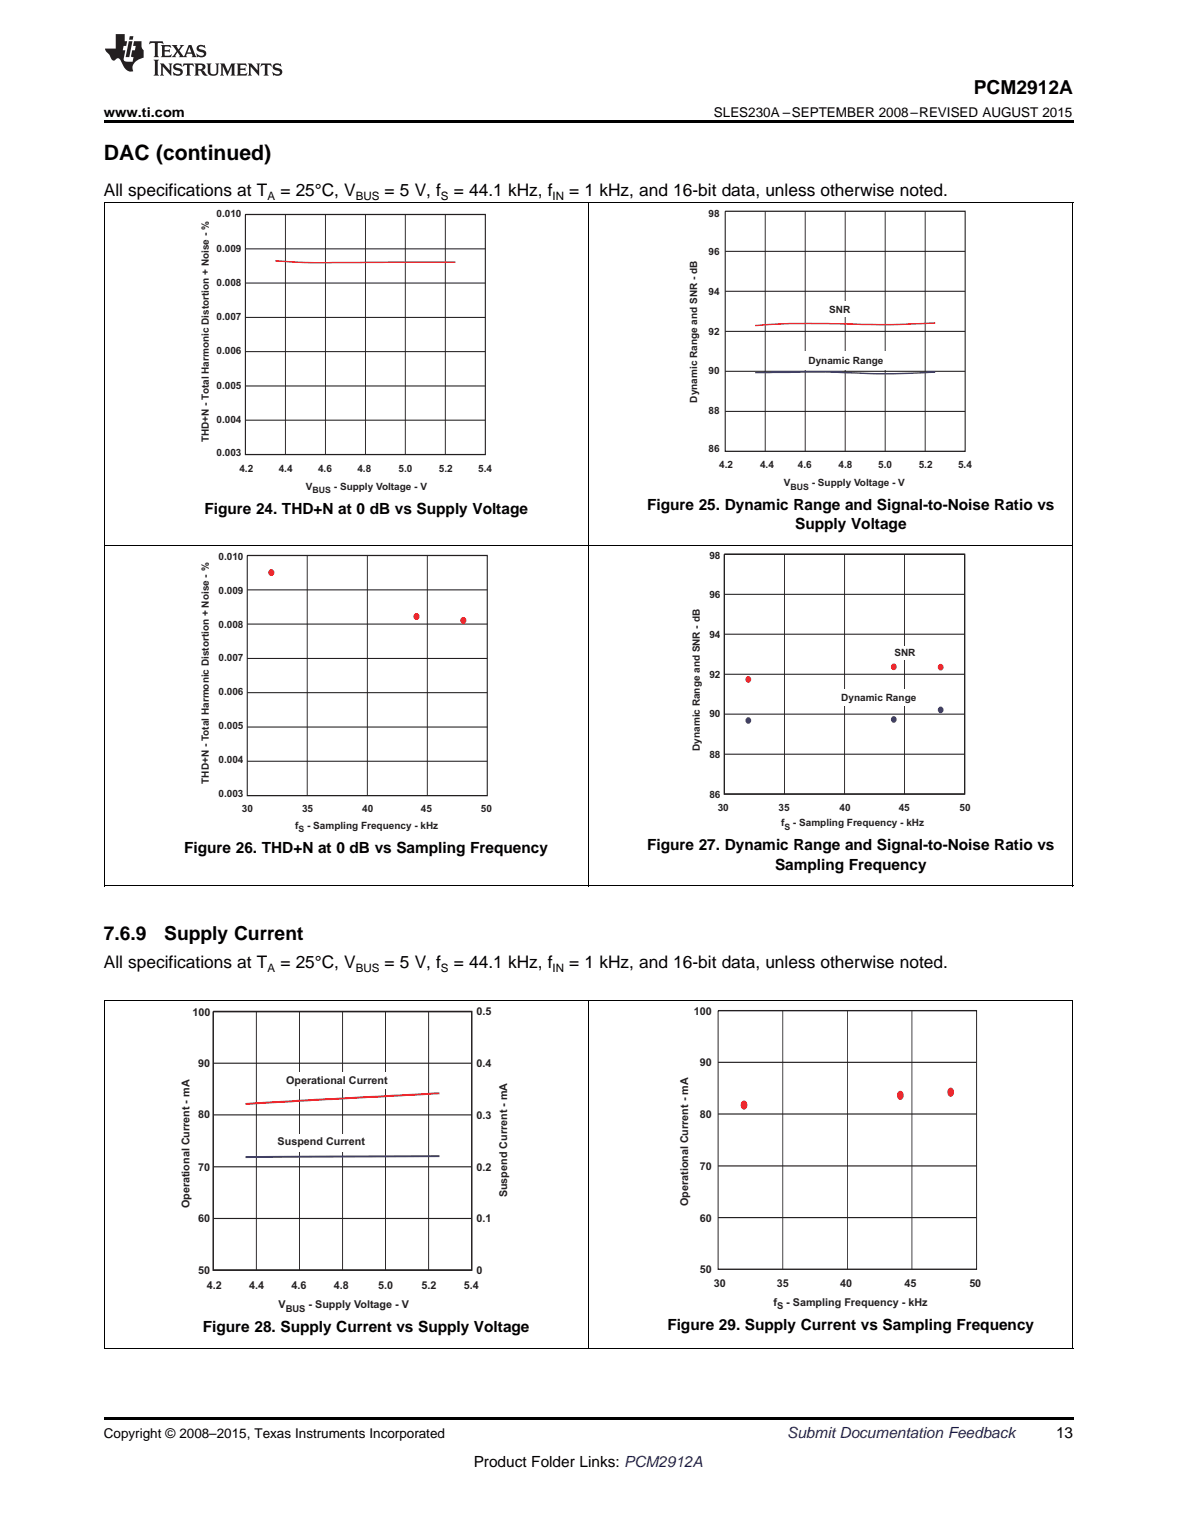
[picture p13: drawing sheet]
<svg xmlns="http://www.w3.org/2000/svg" width="216mm" height="279mm" viewBox="0 0 216 279" stroke-linecap="round" stroke-linejoin="round" font-family="sans-serif">
<defs><g id="words">
<text font-size="3.9" x="19" y="29.3">DAC (continued)</text>
<g font-size="3.5">
<text x="178.6" y="17.3">PCM2912A</text>
<text x="19" y="172.4">7.6.9</text>
<text x="30.1" y="172.4">Supply Current</text>
</g>
<g font-size="3.2">
<text x="19" y="36">All specifications at T</text>
<text x="51.4" y="36">= 25°C, V</text>
<text x="70.6" y="36">= 5 V, f</text>
<text x="83.3" y="36">= 44.1 kHz, f</text>
<text x="104.4" y="36">= 1 kHz, and 16-bit data, unless otherwise noted.</text>
<text x="19" y="177.5">All specifications at T</text>
<text x="51.4" y="177.5">= 25°C, V</text>
<text x="70.6" y="177.5">= 5 V, f</text>
<text x="83.3" y="177.5">= 44.1 kHz, f</text>
<text x="104.4" y="177.5">= 1 kHz, and 16-bit data, unless otherwise noted.</text>
</g>
<g font-size="2.8">
<text x="37.5" y="94.2">Figure 24. THD+N at 0 dB vs Supply Voltage</text>
<text x="118.7" y="93.5">Figure 25. Dynamic Range and Signal-to-Noise Ratio vs</text>
<text x="145.9" y="97">Supply Voltage</text>
<text x="118.7" y="155.9">Figure 27. Dynamic Range and Signal-to-Noise Ratio vs</text>
<text x="33.8" y="156.4">Figure 26. THD+N at 0 dB vs Sampling Frequency</text>
<text x="142.2" y="159.4">Sampling Frequency</text>
<text x="37.2" y="244.3">Figure 28. Supply Current vs Supply Voltage</text>
<text x="122.4" y="243.8">Figure 29. Supply Current vs Sampling Frequency</text>
<text x="193.7" y="263.6">13</text>
<text x="86.9" y="268.9">Product Folder Links: PCM2912A</text>
</g>
<text font-size="2.8" fill="#0000c8" x="144.4" y="263.6">Submit Documentation Feedback</text>
<g font-size="2.5">
<text x="19" y="21.4">www.ti.com</text>
<text x="131" y="21.4">SLES230A –SEPTEMBER 2008–REVISED AUGUST 2015</text>
<text x="19" y="263.6">Copyright © 2008–2015, Texas Instruments Incorporated</text>
</g>
<g font-size="2.1">
<text x="49.1" y="36.6">A</text>
<text x="65.3" y="36.6">BUS</text>
<text x="80.9" y="36.6">S</text>
<text x="101.4" y="36.6">IN</text>
<text x="49.1" y="178.2">A</text>
<text x="65.3" y="178.2">BUS</text>
<text x="80.9" y="178.2">S</text>
<text x="101.4" y="178.2">IN</text>
</g>
<g font-size="2" fill="#231f20">
<text x="35.3" y="186.2">100</text>
<text x="87.4" y="186.1">0.5</text>
<text x="127.3" y="186.1">100</text>
<text x="36.3" y="195.6">90</text>
<text x="87.4" y="195.6">0.4</text>
<text x="128.4" y="195.5">90</text>
<text x="52.5" y="198.7">Operational Current</text>
<text x="36.3" y="205.1">80</text>
<text x="50.9" y="210">Suspend Current</text>
<text x="87.4" y="205.1">0.3</text>
<text x="128.4" y="205">80</text>
<text x="36.3" y="214.6">70</text>
<text x="87.4" y="214.6">0.2</text>
<text x="128.4" y="214.5">70</text>
<text x="34.8" y="221.5" transform="rotate(-90 34.8 221.5)">Operational Current - mA</text>
<text x="93.1" y="219.5" transform="rotate(-90 93.1 219.5)">Suspend Current - mA</text>
<text x="126.2" y="221.1" transform="rotate(-90 126.2 221.1)">Operational Current - mA</text>
<text x="36.3" y="224.1">60</text>
<text x="87.4" y="224.1">0.1</text>
<text x="128.4" y="224">60</text>
<text x="36.3" y="233.5">50</text>
<text x="87.4" y="233.6">0</text>
<text x="128.4" y="233.4">50</text>
<text x="37.9" y="236.2">4.2</text>
<text x="45.7" y="236.2">4.4</text>
<text x="51.1" y="239.8">V</text>
<text x="53.5" y="236.2">4.6</text>
<text x="56.6" y="239.8">- Supply Voltage - V</text>
<text x="61.2" y="236.2">4.8</text>
<text x="69.4" y="236.2">5.0</text>
<text x="77.3" y="236.2">5.2</text>
<text x="85.1" y="236.2">5.4</text>
<text x="131" y="235.9">30</text>
<text x="141.9" y="239.4">f</text>
<text x="142.5" y="235.9">35</text>
<text x="144.2" y="239.4">- Sampling Frequency - kHz</text>
<text x="154.1" y="235.9">40</text>
<text x="165.9" y="235.9">45</text>
<text x="177.8" y="235.9">50</text>
</g>
<g font-size="1.8" fill="#231f20">
<text x="39.7" y="39.8">0.010</text>
<text x="130" y="39.7">98</text>
<text x="39.7" y="46.1">0.009</text>
<text x="130" y="46.8">96</text>
<text x="39.7" y="52.4">0.008</text>
<text x="39.7" y="58.7">0.007</text>
<text x="130" y="54.1">94</text>
<text x="152.1" y="57.3">SNR</text>
<text x="39.7" y="65">0.006</text>
<text x="130" y="61.5">92</text>
<text x="39.7" y="71.3">0.005</text>
<text x="130" y="68.5">90</text>
<text x="148.3" y="66.7">Dynamic Range</text>
<text x="39.7" y="77.5">0.004</text>
<text x="127.9" y="73.8" transform="rotate(-90 127.9 73.8)">Dynamic Range and SNR - dB</text>
<text x="130" y="75.9">88</text>
<text x="38.3" y="81.1" transform="rotate(-90 38.3 81.1)">THD+N - Total Harmonic Distortion + Noise - %</text>
<text x="39.7" y="83.6">0.003</text>
<text x="130" y="82.9">86</text>
<text x="43.9" y="86.5">4.2</text>
<text x="51.1" y="86.5">4.4</text>
<text x="56.1" y="89.8">V</text>
<text x="58.3" y="86.5">4.6</text>
<text x="61.2" y="89.8">- Supply Voltage - V</text>
<text x="65.5" y="86.5">4.8</text>
<text x="73.1" y="86.5">5.0</text>
<text x="80.5" y="86.5">5.2</text>
<text x="87.7" y="86.5">5.4</text>
<text x="131.9" y="85.8">4.2</text>
<text x="139.4" y="85.8">4.4</text>
<text x="143.8" y="89.2">V</text>
<text x="146.3" y="85.8">4.6</text>
<text x="148.9" y="89.2">- Supply Voltage - V</text>
<text x="153.8" y="85.8">4.8</text>
<text x="161.1" y="85.8">5.0</text>
<text x="168.5" y="85.8">5.2</text>
<text x="175.7" y="85.8">5.4</text>
<text x="40.1" y="102.7">0.010</text>
<text x="130.1" y="102.5">98</text>
<text x="40.1" y="108.9">0.009</text>
<text x="130.1" y="109.7">96</text>
<text x="40.1" y="115.1">0.008</text>
<text x="130.1" y="117">94</text>
<text x="40.1" y="121.3">0.007</text>
<text x="130.1" y="124.3">92</text>
<text x="164.1" y="120.3">SNR</text>
<text x="40.1" y="127.4">0.006</text>
<text x="130.1" y="131.5">90</text>
<text x="154.3" y="128.5">Dynamic Range</text>
<text x="40.1" y="133.7">0.005</text>
<text x="128.4" y="137.7" transform="rotate(-90 128.4 137.7)">Dynamic Range and SNR - dB</text>
<text x="38.3" y="143.7" transform="rotate(-90 38.3 143.7)">THD+N - Total Harmonic Distortion + Noise - %</text>
<text x="40.1" y="139.8">0.004</text>
<text x="130.1" y="139">88</text>
<text x="40.1" y="146.1">0.003</text>
<text x="44.4" y="149">30</text>
<text x="55.4" y="149">35</text>
<text x="66.4" y="149">40</text>
<text x="77.2" y="149">45</text>
<text x="88.2" y="149">50</text>
<text x="130.1" y="146.2">86</text>
<text x="131.6" y="148.7">30</text>
<text x="142.8" y="148.7">35</text>
<text x="154" y="148.7">40</text>
<text x="164.8" y="148.7">45</text>
<text x="176" y="148.7">50</text>
<text x="54.2" y="152">f</text>
<text x="56.3" y="152">- Sampling Frequency - kHz</text>
<text x="143.3" y="151.5">f</text>
<text x="145.5" y="151.5">- Sampling Frequency - kHz</text>
</g>
<g font-size="1.7" fill="#231f20">
<text x="52.4" y="240.5">BUS</text>
<text x="142.5" y="240">S</text>
</g>
<g font-size="1.6" fill="#231f20">
<text x="145" y="89.8">BUS</text>
<text x="57.3" y="90.4">BUS</text>
<text x="54.8" y="152.6">S</text>
<text x="143.9" y="152.2">S</text>
</g>
</g></defs>
<path d="M19 259.7h177.8v.5h-177.8z" fill="#000"/>
<path d="M19.1 183.5v63.8M107.9 183.5v63.8M196.8 183.5v63.8M19 247.2h177.8" fill="none" stroke="#000" stroke-width=".18"/>
<path d="M47 185.4v47.5M54.9 185.4v47.5M62.8 185.4v47.5M70.7 185.4v47.5M78.6 185.4v47.5" fill="none" stroke="#231f20" stroke-width=".18"/>
<path d="M39.1 185.4h47.4v47.5h-47.4z" fill="none" stroke="#231f20" stroke-width=".23"/>
<g fill="#fff">
<path d="M51.7 196.5h19.9v3h-19.9z" fill-rule="evenodd"/>
<path d="M50.1 207.9h17.5v3.1h-17.5z" fill-rule="evenodd"/>
</g>
<path d="M39.1 194.9h47.4M131.7 194.8h47.4M143.6 185.3v47.4M155.4 185.3v47.4M167.3 185.3v47.4M39.1 213.9h47.4M39.1 204.4h47.4M131.7 213.8h47.4M131.7 204.2h47.4M39.1 223.4h47.4M131.7 223.2h47.4" fill="none" stroke="#231f20" stroke-width=".18"/>
<path d="M39.1 185.4h47.4v47.5h-47.4z" fill="none" stroke="#231f20" stroke-width=".22"/>
<path d="M80.6 200.4l-35.6 2" fill="none" stroke="#ee1d23" stroke-width=".31"/>
<path d="M80.6 212l-35.6 .1" fill="none" stroke="#2e3092" stroke-width=".31"/>
<path d="M131.7 185.3h47.4v47.4h-47.4z" fill="none" stroke="#231f20" stroke-width=".21"/>
<path d="M136.2 202a.56 .56 0 0 1 .7 .6 .56 .56 0 0 1-.7 .5 .75 .75 0 0 1 0-1.1z" fill-rule="evenodd" fill="#ee1d23"/>
<path d="M136.2 202a.56 .56 0 0 1 .7 .6 .56 .56 0 0 1-.7 .5 .75 .75 0 0 1 0-1.1z" fill="none" stroke="#ee1d23" stroke-width=".34"/>
<path d="M164.9 200.3a.56 .56 0 0 1 .7 .5 .56 .56 0 0 1-.7 .6 .75 .75 0 0 1 0-1.1z" fill-rule="evenodd" fill="#ee1d23"/>
<path d="M164.9 200.3a.56 .56 0 0 1 .7 .5 .56 .56 0 0 1-.7 .6 .75 .75 0 0 1 0-1.1z" fill="none" stroke="#ee1d23" stroke-width=".34"/>
<path d="M174.2 199.7a.56 .56 0 0 1 .7 .5 .56 .56 0 0 1-.7 .6 .75 .75 0 0 1 0-1.1z" fill-rule="evenodd" fill="#ee1d23"/>
<path d="M174.2 199.7a.56 .56 0 0 1 .7 .5 .56 .56 0 0 1-.7 .6 .75 .75 0 0 1 0-1.1z" fill="none" stroke="#ee1d23" stroke-width=".34"/>
<path d="M19.1 100.1v62.4M107.9 100.1v62.4M196.8 100.1v62.4M19 162.4h177.8M19 183.5h177.8" fill="none" stroke="#000" stroke-width=".18"/>
<path d="M19 162.4l.2 .1zM196.7 162.4l.1 .1z" fill="#000"/>
<path d="M45.4 114.4h44M45.4 108.1h44M56.4 101.8v44.1M67.4 101.8v44.1M78.4 101.8v44.1M45.4 139.6h44M45.4 133.3h44M45.4 127h44M45.4 120.7h44" fill="none" stroke="#231f20" stroke-width=".18"/>
<path d="M45.4 101.8h44v44.1h-44z" fill="none" stroke="#231f20" stroke-width=".21"/>
<circle cx="49.7" cy="105" r=".45" fill="#ee1d23"/>
<circle cx="49.7" cy="105" r=".45" fill="none" stroke="#ee1d23" stroke-width=".28"/>
<circle cx="76.4" cy="113" r=".45" fill="#ee1d23"/>
<circle cx="76.4" cy="113" r=".45" fill="none" stroke="#ee1d23" stroke-width=".28"/>
<circle cx="85" cy="113.7" r=".45" fill="#ee1d23"/>
<circle cx="85" cy="113.7" r=".45" fill="none" stroke="#ee1d23" stroke-width=".28"/>
<path d="M132.9 101.6h44.1v44h-44.1zM132.9 116.3h44.1M132.9 109h44.1M143.9 101.6v44M154.9 101.6v44M165.9 101.6v44M132.9 138.3h44.1M132.9 130.9h44.1M132.9 123.6h44.1" fill="none" stroke="#231f20" stroke-width=".18"/>
<path d="M132.9 101.6h44.1v44h-44.1z" fill="none" stroke="#231f20" stroke-width=".24"/>
<circle cx="137.2" cy="124.6" r=".43" fill="#ee1d23"/>
<circle cx="137.2" cy="124.6" r=".43" fill="none" stroke="#ee1d23" stroke-width=".27"/>
<circle cx="163.9" cy="122.3" r=".43" fill="#ee1d23"/>
<circle cx="163.9" cy="122.3" r=".43" fill="none" stroke="#ee1d23" stroke-width=".27"/>
<circle cx="172.5" cy="122.3" r=".43" fill="#ee1d23"/>
<circle cx="172.5" cy="122.3" r=".43" fill="none" stroke="#ee1d23" stroke-width=".27"/>
<circle cx="137.2" cy="132.1" r=".43" fill="#2e3092"/>
<circle cx="137.2" cy="132.1" r=".43" fill="none" stroke="#2e3092" stroke-width=".27"/>
<circle cx="163.9" cy="131.9" r=".43" fill="#2e3092"/>
<circle cx="163.9" cy="131.9" r=".43" fill="none" stroke="#2e3092" stroke-width=".27"/>
<circle cx="172.5" cy="130.1" r=".43" fill="#2e3092"/>
<circle cx="172.5" cy="130.1" r=".43" fill="none" stroke="#2e3092" stroke-width=".27"/>
<g fill="#fff">
<path d="M150.7 126.4h17.4v3h-17.4z" fill-rule="evenodd"/>
<path d="M163.2 118.5h5.2v2.5h-5.2z" fill-rule="evenodd"/>
</g>
<path d="M19.1 37.2v62.9M107.9 37.2v62.9M196.8 37.2v62.9M19 100h177.8" fill="none" stroke="#000" stroke-width=".18"/>
<g fill="none" stroke="#231f20" stroke-width=".18">
<path d="M52.4 39.3v44M59.7 39.3v44M67 39.3v44M74.3 39.3v44M81.7 39.3v44M140.4 38.7v44M147.7 38.7v44M155 38.7v44M162.4 38.7v44M169.7 38.7v44M45 58.2h44M45 51.9h44"/>
<path d="M45 45.6h44M133 53.4h44M133 46.1h44M45 77h44M45 70.8h44M45 64.5h44M133 75.4h44M133 68.1h44M133 60.8h44"/>
</g>
<path d="M45 39.3h44v44h-44z" fill="none" stroke="#231f20" stroke-width=".22"/>
<path d="M50.5 47.8l7.1 .4 25.9-.1" fill="none" stroke="#ee1d23" stroke-width=".25"/>
<path d="M133 38.7h44v44h-44z" fill="none" stroke="#231f20" stroke-width=".21"/>
<path d="M171.5 59.2a210.3 210.3 0 0 1-20.1 .1h-6.6l-6.3 .4" fill="none" stroke="#ee1d23" stroke-width=".24"/>
<path d="M171.5 68.2a164.6 164.6 0 0 1-20.1 0l-12.9 .1" fill="none" stroke="#2e3092" stroke-width=".24"/>
<g fill="#fff">
<path d="M146.1 64.5h17.9v3.3h-17.9z" fill-rule="evenodd"/>
<path d="M146.3 64.4h17.7v3.4h-17.7z" fill-rule="evenodd"/>
<path d="M151.3 55.1h5.2v3h-5.2z" fill-rule="evenodd"/>
</g>
<path d="M19 37.2h177.8" fill="none" stroke="#000" stroke-width=".18"/>
<path d="M19 22h177.8v.5h-177.8z" fill="#000"/>
<g fill="#231f20">
<path d="M27.5 7.6l-.1 .5a.77 .77 0 0 1 1-.1v2.1l-.2 .4h1l-.3-.4 .1-2.2a.99 .99 0 0 1 1 .2l-.2-.5zM29.5 8.3l.2 .3v1.5l-.2 .4h1.8l.2-.6a1.12 1.12 0 0 1-1.3 .3v-.8h.6l.3 .2v-.6l-.3 .2h-.6v-.5l.2-.2a.96 .96 0 0 1 1 .3l-.2-.5zM31.5 8.3l.9 1.1-.9 1.1h.8l-.2-.2 .5-.7 .4 .7-.2 .2h1.5l-.1-.2 .1-.4h.9l.1 .4-.2 .2h1l-.3-.3-.7-1.9h-.5l-.9 2-.8-1 .9-1h-.8l.1 .1v.2l-.3 .5-.4-.6 .2-.2zM34.7 8.6l.4 1h-.7zM36.3 8.4a.63 .63 0 0 0-.2 .7 .63 .63 0 0 0 .6 .4l.6 .2 .1 .2a.75 .75 0 0 1-.7 .4 .75 .75 0 0 1-.6-.5l.1 .7 .2-.1a.89 .89 0 0 0 1 0 .89 .89 0 0 0 .4-.9 1.4 1.4 0 0 0-1.2-.5l-.1-.4a1.04 1.04 0 0 1 1.2 .2l-.2-.5-.1 .1-.5-.2zM28.2 10.9l.2 .4v2.2l-.2 .4h1l-.3-.4v-2.2l.3-.4zM29.3 11.6l.3 .4v1.5l-.3 .4h.8l-.2-.4v-1.3l1.5 1.7v-1.9l.2-.4h-.7l.2 .4v.9l-1.1-1.3zM32 11.8a.62 .62 0 0 0-.2 .7 .62 .62 0 0 0 .6 .4l.6 .1 .1 .3a.76 .76 0 0 1-.7 .3 .76 .76 0 0 1-.6-.4l.1 .7 .2-.1a.89 .89 0 0 0 1 0 .89 .89 0 0 0 .4-.9 1.4 1.4 0 0 0-1.2-.5l-.1-.4a1.04 1.04 0 0 1 1.2 .2l-.2-.6-.1 .1-.5-.1zM33.7 11.6l-.2 .6a.61 .61 0 0 1 .8-.3v1.6l-.2 .4h.9l-.2-.4v-1.6a.63 .63 0 0 1 .8 .3l-.2-.6zM35.6 11.6l.3 .4v1.5l-.3 .4h1l-.2-.2v-.8l.4 .1 .1 .1a.76 .76 0 0 0 1.2 .7l-1-1a.58 .58 0 0 0 .6-.5 .58 .58 0 0 0-.5-.6zM36.4 11.9h.1a.45 .45 0 0 1 .5 .1 .45 .45 0 0 1 .1 .5l-.1 .1-.6 .1zM37.9 11.6l.2 .2a2.17 2.17 0 0 0 .3 1.9 .99 .99 0 0 0 1.6-.6v-1.1l.2-.4h-.7l.2 .2a1.92 1.92 0 0 1-.2 1.8 .6 .6 0 0 1-.9-.5v-1.1l.2-.4zM40.4 11.6l.2 .4v1.5l-.2 .4h.7l-.2-.4v-1.4l.8 1.8 .8-1.8v1.4l-.2 .4h.9l-.2-.4v-1.5l.2-.4h-.8l-.6 1.5-.6-1.5zM43.4 11.6l.2 .4v1.5l-.2 .4h1.8l.2-.6a1.12 1.12 0 0 1-1.3 .3v-.8h.5l.4 .2v-.6l-.4 .2h-.5v-.6l.2-.1a.96 .96 0 0 1 .9 .3l-.1-.6zM45.5 11.6l.2 .4v1.5l-.2 .4h.7l-.2-.4v-1.3l1.5 1.7v-1.9l.2-.4h-.7l.2 .4v.9l-1.1-1.3zM47.9 11.6l-.1 .6a.61 .61 0 0 1 .8-.3v1.6l-.3 .4h1l-.3-.4 .1-1.6a.63 .63 0 0 1 .7 .3l-.1-.6zM50.2 11.8a.62 .62 0 0 0-.2 .7 .62 .62 0 0 0 .6 .4l.6 .1 .2 .3a.76 .76 0 0 1-.8 .3 .76 .76 0 0 1-.6-.4l.1 .7 .2-.1a.89 .89 0 0 0 1 0 .89 .89 0 0 0 .4-.9 1.4 1.4 0 0 0-1.2-.5l-.1-.4a1.04 1.04 0 0 1 1.2 .2l-.1-.6-.2 .1-.5-.1z"/>
<path d="M21.2 6.3v2.6h-1.9l.1 .4 .7 .9a.91 .91 0 0 0 1 .8 .56 .56 0 0 1 .5-.3 .56 .56 0 0 1 .5 .3l.4 .8a1.53 1.53 0 0 0 1.9 1.2 1.54 1.54 0 0 1 1-2.1l.9-.3v-1.4a1.52 1.52 0 0 1-.3-1.6h-1.4l-.2 .8h.5l-.2 .8h-.4l-.2 1v.2l.4 .1-.2 .8a1.93 1.93 0 0 1-1.6-.3l.3-1.8h-.5l.2-.8h.4l.2-.8h-.4v-1.3zM23.6 7.6l-.6 2.9h.7l.6-2.9zM23.8 6.6l-.1 .7h.6l.2-.7z"/>
</g>
<use href="#words"/>
</svg>
